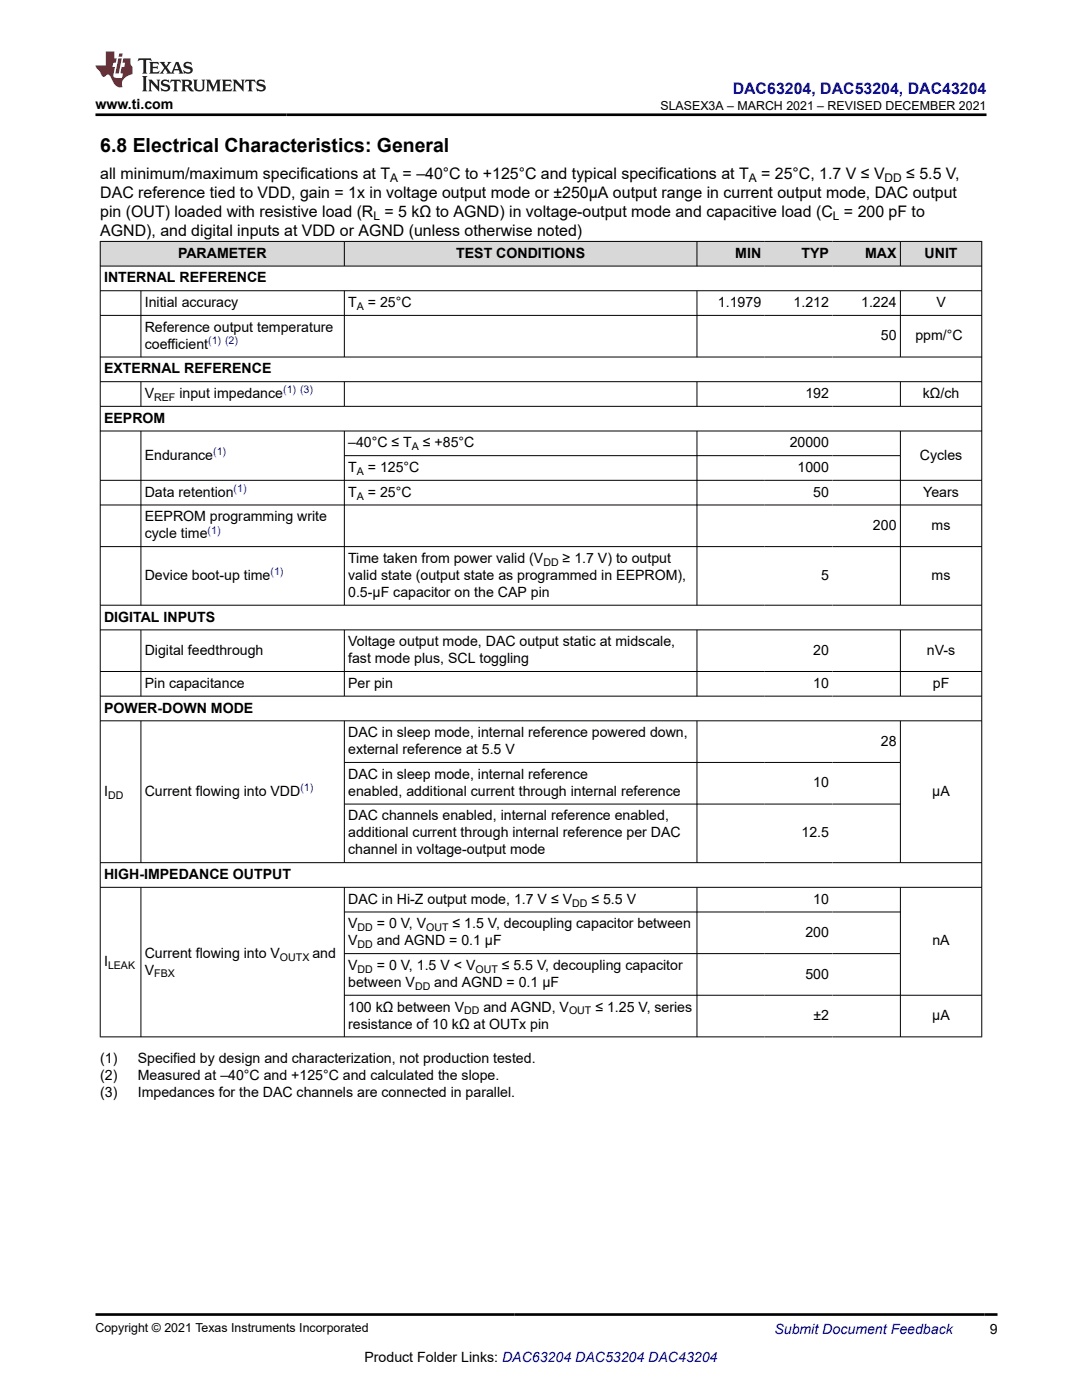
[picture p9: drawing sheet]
<svg xmlns="http://www.w3.org/2000/svg" width="216mm" height="279mm" viewBox="0 0 216 279" stroke-linecap="round" stroke-linejoin="round" font-family="sans-serif">
<defs><g id="words">
<text font-size="3.9" x="20" y="30.3">6.8 Electrical Characteristics: General</text>
<text font-size="3.2" fill="#00f" x="146.2" y="18.7">DAC63204, DAC53204, DAC43204</text>
<g font-size="3.2">
<text x="20" y="35.7">all minimum/maximum specifications at T</text>
<text x="80.3" y="35.7">= –40°C to +125°C and typical specifications at T</text>
<text x="151.9" y="35.7">= 25°C, 1.7 V ≤ V</text>
<text x="180.8" y="35.7">≤ 5.5 V,</text>
<text x="20" y="39.5">DAC reference tied to VDD, gain = 1x in voltage output mode or ±250µA output range in current output mode, DAC output</text>
<text x="20" y="47.1">AGND), and digital inputs at VDD or AGND (unless otherwise noted)</text>
<text x="20" y="43.3">pin (OUT) loaded with resistive load (R = 5 kΩ to AGND) in voltage-output mode and capacitive load (C = 200 pF to</text>
</g>
<g font-size="2.8">
<text x="19" y="21.8">www.ti.com</text>
<text x="35.5" y="51.5">PARAMETER</text>
<text x="91" y="51.5">TEST CONDITIONS</text>
<text x="146.7" y="51.5">MIN</text>
<text x="159.9" y="51.5">TYP</text>
<text x="172.6" y="51.5">MAX</text>
<text x="184.5" y="51.5">UNIT</text>
<text x="20.8" y="56.4">INTERNAL REFERENCE</text>
<text x="28.9" y="61.3">Initial accuracy</text>
<text x="69.5" y="61.3">T</text>
<text x="73.4" y="61.3">= 25°C</text>
<text x="143.3" y="61.3">1.1979</text>
<text x="158.4" y="61.3">1.212</text>
<text x="171.8" y="61.3">1.224</text>
<text x="186.8" y="61.3">V</text>
<text x="28.9" y="66.2">Reference output temperature</text>
<text x="28.9" y="69.6">coefficient</text>
<text x="175.8" y="67.9">50</text>
<text x="182.7" y="67.9">ppm/°C</text>
<text x="20.8" y="74.5">EXTERNAL REFERENCE</text>
<text x="28.9" y="79.4">V</text>
<text x="35.8" y="79.4">input impedance</text>
<text x="160.7" y="79.4">192</text>
<text x="184.1" y="79.4">kΩ/ch</text>
<text x="20.8" y="84.4">EEPROM</text>
<text x="69.5" y="89.3">–40°C ≤ T</text>
<text x="84.4" y="89.3">≤ +85°C</text>
<text x="157.6" y="89.3">20000</text>
<text x="28.9" y="91.8">Endurance</text>
<text x="69.5" y="94.2">T</text>
<text x="73.4" y="94.2">= 125°C</text>
<text x="159.1" y="94.2">1000</text>
<text x="183.5" y="91.8">Cycles</text>
<text x="28.9" y="99.1">Data retention</text>
<text x="69.5" y="99.1">T</text>
<text x="73.4" y="99.1">= 25°C</text>
<text x="162.3" y="99.1">50</text>
<text x="184.2" y="99.1">Years</text>
<text x="28.9" y="104.1">EEPROM programming write</text>
<text x="28.9" y="107.4">cycle time</text>
<text x="174.2" y="105.7">200</text>
<text x="185.9" y="105.7">ms</text>
<text x="69.5" y="112.4">Time taken from power valid (V</text>
<text x="112.3" y="112.4">≥ 1.7 V) to output</text>
<text x="28.9" y="115.7">Device boot-up time</text>
<text x="69.5" y="115.7">valid state (output state as programmed in EEPROM),</text>
<text x="69.5" y="119.1">0.5-µF capacitor on the CAP pin</text>
<text x="163.9" y="115.7">5</text>
<text x="185.9" y="115.7">ms</text>
<text x="20.8" y="124.1">DIGITAL INPUTS</text>
<text x="28.9" y="130.7">Digital feedthrough</text>
<text x="69.5" y="129">Voltage output mode, DAC output static at midscale,</text>
<text x="162.3" y="130.7">20</text>
<text x="185" y="130.7">nV-s</text>
<text x="28.9" y="137.3">Pin capacitance</text>
<text x="69.5" y="132.4">fast mode plus, SCL toggling</text>
<text x="69.5" y="137.3">Per pin</text>
<text x="162.3" y="137.3">10</text>
<text x="186.1" y="137.3">pF</text>
<text x="20.8" y="142.2">POWER-DOWN MODE</text>
<text x="69.5" y="147.1">DAC in sleep mode, internal reference powered down,</text>
<text x="175.8" y="148.8">28</text>
<text x="69.5" y="150.5">external reference at 5.5 V</text>
<text x="69.5" y="155.4">DAC in sleep mode, internal reference</text>
<text x="20.8" y="158.8">I</text>
<text x="28.9" y="158.8">Current flowing into VDD</text>
<text x="69.5" y="158.8">enabled, additional current through internal reference</text>
<text x="162.3" y="157.1">10</text>
<text x="186" y="158.8">µA</text>
<text x="69.5" y="163.7">DAC channels enabled, internal reference enabled,</text>
<text x="69.5" y="167.1">additional current through internal reference per DAC</text>
<text x="159.9" y="167.1">12.5</text>
<text x="69.5" y="170.5">channel in voltage-output mode</text>
<text x="20.8" y="175.4">HIGH-IMPEDANCE OUTPUT</text>
<text x="69.5" y="180.4">DAC in Hi-Z output mode, 1.7 V ≤ V</text>
<text x="69.5" y="185.3">V</text>
<text x="75.2" y="185.3">= 0 V, V</text>
<text x="90.3" y="185.3">≤ 1.5 V, decoupling capacitor between</text>
<text x="118" y="180.4">≤ 5.5 V</text>
<text x="162.3" y="180.4">10</text>
<text x="28.9" y="191.1">Current flowing into V</text>
<text x="62.3" y="191.1">and</text>
<text x="69.5" y="188.7">V</text>
<text x="75.2" y="188.7">and AGND = 0.1 μF</text>
<text x="160.7" y="187">200</text>
<text x="186.1" y="188.7">nA</text>
<text x="20.8" y="192.8">I</text>
<text x="28.9" y="194.5">V</text>
<text x="69.5" y="197">between V</text>
<text x="69.5" y="193.6">V</text>
<text x="75.2" y="193.6">= 0 V, 1.5 V &lt; V</text>
<text x="86.7" y="197">and AGND = 0.1 μF</text>
<text x="100.1" y="193.6">≤ 5.5 V, decoupling capacitor</text>
<text x="160.7" y="195.3">500</text>
<text x="69.5" y="201.9">100 kΩ between V</text>
<text x="96.5" y="201.9">and AGND, V</text>
<text x="118.8" y="201.9">≤ 1.25 V, series</text>
<text x="162.3" y="203.6">±2</text>
<text x="186" y="203.6">µA</text>
<text x="69.5" y="205.3">resistance of 10 kΩ at OUTx pin</text>
<text x="20" y="212.1">(1)</text>
<text x="20" y="215.5">(2)</text>
<text x="27.5" y="212.1">Specified by design and characterization, not production tested.</text>
<text x="27.5" y="215.5">Measured at –40°C and +125°C and calculated the slope.</text>
<text x="20" y="218.9">(3)</text>
<text x="27.5" y="218.9">Impedances for the DAC channels are connected in parallel.</text>
<text x="197.5" y="266.1">9</text>
<text x="72.7" y="271.7">Product Folder Links: DAC63204 DAC53204 DAC43204</text>
</g>
<text font-size="2.8" fill="#00f" x="154.5" y="266.2">Submit Document Feedback</text>
<g font-size="2.5">
<text x="131.8" y="21.9">SLASEX3A – MARCH 2021 – REVISED DECEMBER 2021</text>
<text x="19" y="265.9">Copyright © 2021 Texas Instruments Incorporated</text>
</g>
<g font-size="2.4">
<text x="77.9" y="36.3">A</text>
<text x="149.4" y="36.3">A</text>
<text x="176.5" y="36.3">DD</text>
<text x="74.5" y="44">L</text>
<text x="166.2" y="44">L</text>
</g>
<g font-size="2.1">
<text x="71.2" y="61.9">A</text>
<text x="30.8" y="80">REF</text>
<text x="82.2" y="89.9">A</text>
<text x="71.2" y="94.8">A</text>
<text x="71.2" y="99.7">A</text>
<text x="108.4" y="112.9">DD</text>
<text x="21.6" y="159.4">DD</text>
<text x="71.4" y="185.8">DD</text>
<text x="85.1" y="185.8">OUT</text>
<text x="114.2" y="180.9">DD</text>
<text x="55.9" y="191.7">OUTX</text>
<text x="71.4" y="189.2">DD</text>
<text x="21.6" y="193.4">LEAK</text>
<text x="30.8" y="195.1">FBX</text>
<text x="71.4" y="194.2">DD</text>
<text x="82.8" y="197.5">DD</text>
<text x="94.9" y="194.2">OUT</text>
<text x="92.6" y="202.5">DD</text>
<text x="113.6" y="202.5">OUT</text>
</g>
<g font-size="2.1" fill="#00f">
<text x="41.5" y="68.7">(1) (2)</text>
<text x="56.5" y="78.5">(1) (3)</text>
<text x="42.5" y="90.8">(1)</text>
<text x="46.6" y="98.2">(1)</text>
<text x="41.4" y="106.5">(1)</text>
<text x="54" y="114.8">(1)</text>
<text x="59.9" y="157.9">(1)</text>
</g>
</g></defs>
<g fill="#d8d8d8">
<path d="M20 48.2h175.9v4.9h-175.9z" fill-rule="evenodd"/>
<path d="M20.1 48.2h48.5v4.8h-48.5z" fill-rule="evenodd"/>
<path d="M68.8 48.2h70.2v4.8h-70.2z" fill-rule="evenodd"/>
<path d="M139.1 48.2h13.5v4.8h-13.5z" fill-rule="evenodd"/>
<path d="M152.6 48.2h13.5v4.8h-13.5z" fill-rule="evenodd"/>
<path d="M166.1 48.2h13.5v4.8h-13.5z" fill-rule="evenodd"/>
<path d="M179.7 48.2h16.1v4.8h-16.1z" fill-rule="evenodd"/>
</g>
<g fill="none" stroke="#000" stroke-width=".2">
<path d="M19.9 48.2h176.1M19.9 53.1h176.1M19.9 58h176.1M20 48.1v158.9M28.1 58v13.3M68.7 48.1v5.1M68.7 58v13.3M139.1 48.1v5.1M139.1 58v13.3M179.7 48.1v5.1M179.7 58v13.3M195.9 48.1v158.9"/>
<path d="M19.9 62.9h176.1M19.9 71.3h176.1M19.9 76.2h176.1M28.1 76.2v5M68.7 76.2v5M139.1 76.2v5M179.7 76.2v5M19.9 81.1h176.1M19.9 86h176.1M19.9 95.9h176.1M28.1 86v34.8M68.7 86v34.8"/>
<path d="M68.7 90.9h111M139.1 86v34.8M179.7 86v34.8M19.9 100.8h176.1M19.9 109.1h176.1M19.9 120.8h176.1M19.9 125.7h176.1M19.9 134h176.1M19.9 138.9h176.1M28.1 125.7v13.3M68.7 125.7v13.3M139.1 125.7v13.3"/>
<path d="M179.7 125.7v13.3M19.9 143.9h176.1M28.1 143.9v28.3M68.7 143.9v28.3M68.7 152.2h111M139.1 143.9v28.3M179.7 143.9v28.3M19.9 172.2h176.1M19.9 177.1h176.1M28.1 177.1v29.9M68.7 177.1v29.9M68.7 160.5h111"/>
<path d="M139.1 177.1v29.9M179.7 177.1v29.9M68.7 182h111M68.7 198.6h127.3M68.7 190.3h111M196 206.9h-176.1"/>
</g>
<path d="M27.7 11.6l-.2 .6 .5-.2h.6v.1v2.2l-.2 .4h1l-.2-.4v-2.2v-.1h.5l.5 .2-.1-.6zM29.8 12.4l.2 .3v1.6l-.2 .4h1.9l.1-.6a1.08 1.08 0 0 1-1.3 .2v-.7h.6l.4 .2v-.7l-.4 .2h-.6v-.5l.2-.2a1 1 0 0 1 1 .3l-.1-.5zM31.8 12.4l1 1.1-1 1.2h.9l-.2-.2 .4-.8 .5 .8-.2 .2h1.6l-.2-.2 .1-.5h1l.1 .5-.1 .2h.9l-.2-.4-.8-1.9h-.5l-1 2.1-.8-1.1 .9-1h-.8l.2 .2-.5 .6-.3-.6 .1-.2zM35.2 12.8l.4 1h-.8zM36.8 12.5a.65 .65 0 0 0-.2 .7 .65 .65 0 0 0 .6 .5l.7 .1 .1 .3a.79 .79 0 0 1-.7 .4 .79 .79 0 0 1-.7-.5l.1 .7 .2-.1a.93 .93 0 0 0 1.1 0 .93 .93 0 0 0 .4-.9 1.46 1.46 0 0 0-1.2-.6l-.1-.3a1.09 1.09 0 0 1 1.2 .2l-.2-.6-.1 .1-.6-.2zM28.4 15.2l.2 .4v2.2l-.2 .4h1l-.2-.4v-2.2l.2-.4zM29.6 15.9l.2 .4v1.5l-.2 .4h.8l-.3-.4v-1.3l1.7 1.8v-2l.2-.4h-.8l.2 .2 .1 1.1-1.2-1.3zM32.3 16a.65 .65 0 0 0-.2 .8 .65 .65 0 0 0 .7 .4l.6 .2 .1 .2a.79 .79 0 0 1-.7 .4 .79 .79 0 0 1-.7-.5l.1 .7 .2-.1a.93 .93 0 0 0 1.1 .1 .93 .93 0 0 0 .4-1 1.46 1.46 0 0 0-1.2-.5l-.1-.4a1.09 1.09 0 0 1 1.2 .2l-.2-.6-.1 .1-.6-.1zM34.1 15.9l-.1 .6a.63 .63 0 0 1 .7-.3l.1 1.6-.3 .4h1l-.2-.4v-1.6a.66 .66 0 0 1 .8 .3l-.1-.6zM36.2 15.9l.2 .4v1.5l-.2 .4h.9l-.2-.2v-.7h.5l.1 .2a.79 .79 0 0 0 1.2 .6l-1-.9a.61 .61 0 0 0 .6-.6 .61 .61 0 0 0-.5-.7zM36.9 16.2h.2a.47 .47 0 0 1 .5 .1 .47 .47 0 0 1 .1 .5l-.2 .1-.6 .1zM38.5 15.9l.2 .2a2.27 2.27 0 0 0 .4 2 1.04 1.04 0 0 0 1.7-.7v-1.3l.2-.2h-.8l.2 .4v1.1a.6 .6 0 0 1-.6 .6 .6 .6 0 0 1-.6-.6v-1.1l.3-.4zM41.1 15.9l.2 .4v1.5l-.2 .4h.7l-.2-.4v-1.4l.9 1.9 .8-1.9v1.4l-.2 .4h1l-.3-.4v-1.5l.3-.4h-.8l-.7 1.5-.7-1.5zM44.3 15.9l.2 .4v1.5l-.2 .4h1.9l.1-.6a1.09 1.09 0 0 1-1.3 .2v-.7h.6l.4 .2v-.6l-.4 .2h-.6v-.6l.2-.1a1.01 1.01 0 0 1 1 .3l-.1-.6zM46.4 15.9l.3 .4v1.5l-.3 .4h.8l-.2-.4v-1.3l1.6 1.8v-2l.2-.4h-.7l.2 .2v1.1l-1.2-1.3zM49 15.9l-.1 .6a.63 .63 0 0 1 .8-.3v1.6l-.3 .4h1l-.2-.4v-1.6a.66 .66 0 0 1 .8 .3l-.1-.6zM51.4 16a.65 .65 0 0 0-.2 .8 .65 .65 0 0 0 .6 .4l.6 .2 .2 .2a.79 .79 0 0 1-.8 .4 .79 .79 0 0 1-.6-.5l.1 .7 .2-.1a.93 .93 0 0 0 1 .1 .93 .93 0 0 0 .5-1 1.46 1.46 0 0 0-1.3-.5l-.1-.4a1.09 1.09 0 0 1 1.3 .2l-.2-.6-.2 .1-.5-.1z" fill="#231f20"/>
<path d="M21.1 10.3v2.7h-2.1l.1 .4 .9 1a.95 .95 0 0 0 .9 .9 .59 .59 0 0 1 .6-.4 .59 .59 0 0 1 .5 .3l.4 .8a1.59 1.59 0 0 0 2.1 1.4 1.61 1.61 0 0 1 1-2.3l1-.3-.1-1.5a1.59 1.59 0 0 1-.4-1.7h-1.4l-.2 .9h.5l-.1 .9h-.5l-.2 .9v.3l.4 .1-.2 .9h-.6a.73 .73 0 0 1-1.1-.7l.3-1.5h-.5l.2-.9h.5l.2-.9h-.5v-1.3zM23.6 11.6l-.6 3.1h.7l.6-3.1zM23.8 10.7l-.1 .6h.7l.1-.6z" fill="#ed1c24"/>
<path d="M19 22.9h177.8M19.1 262.3h179.9" fill="none" stroke="#000" stroke-width=".53"/>
<use href="#words"/>
</svg>
